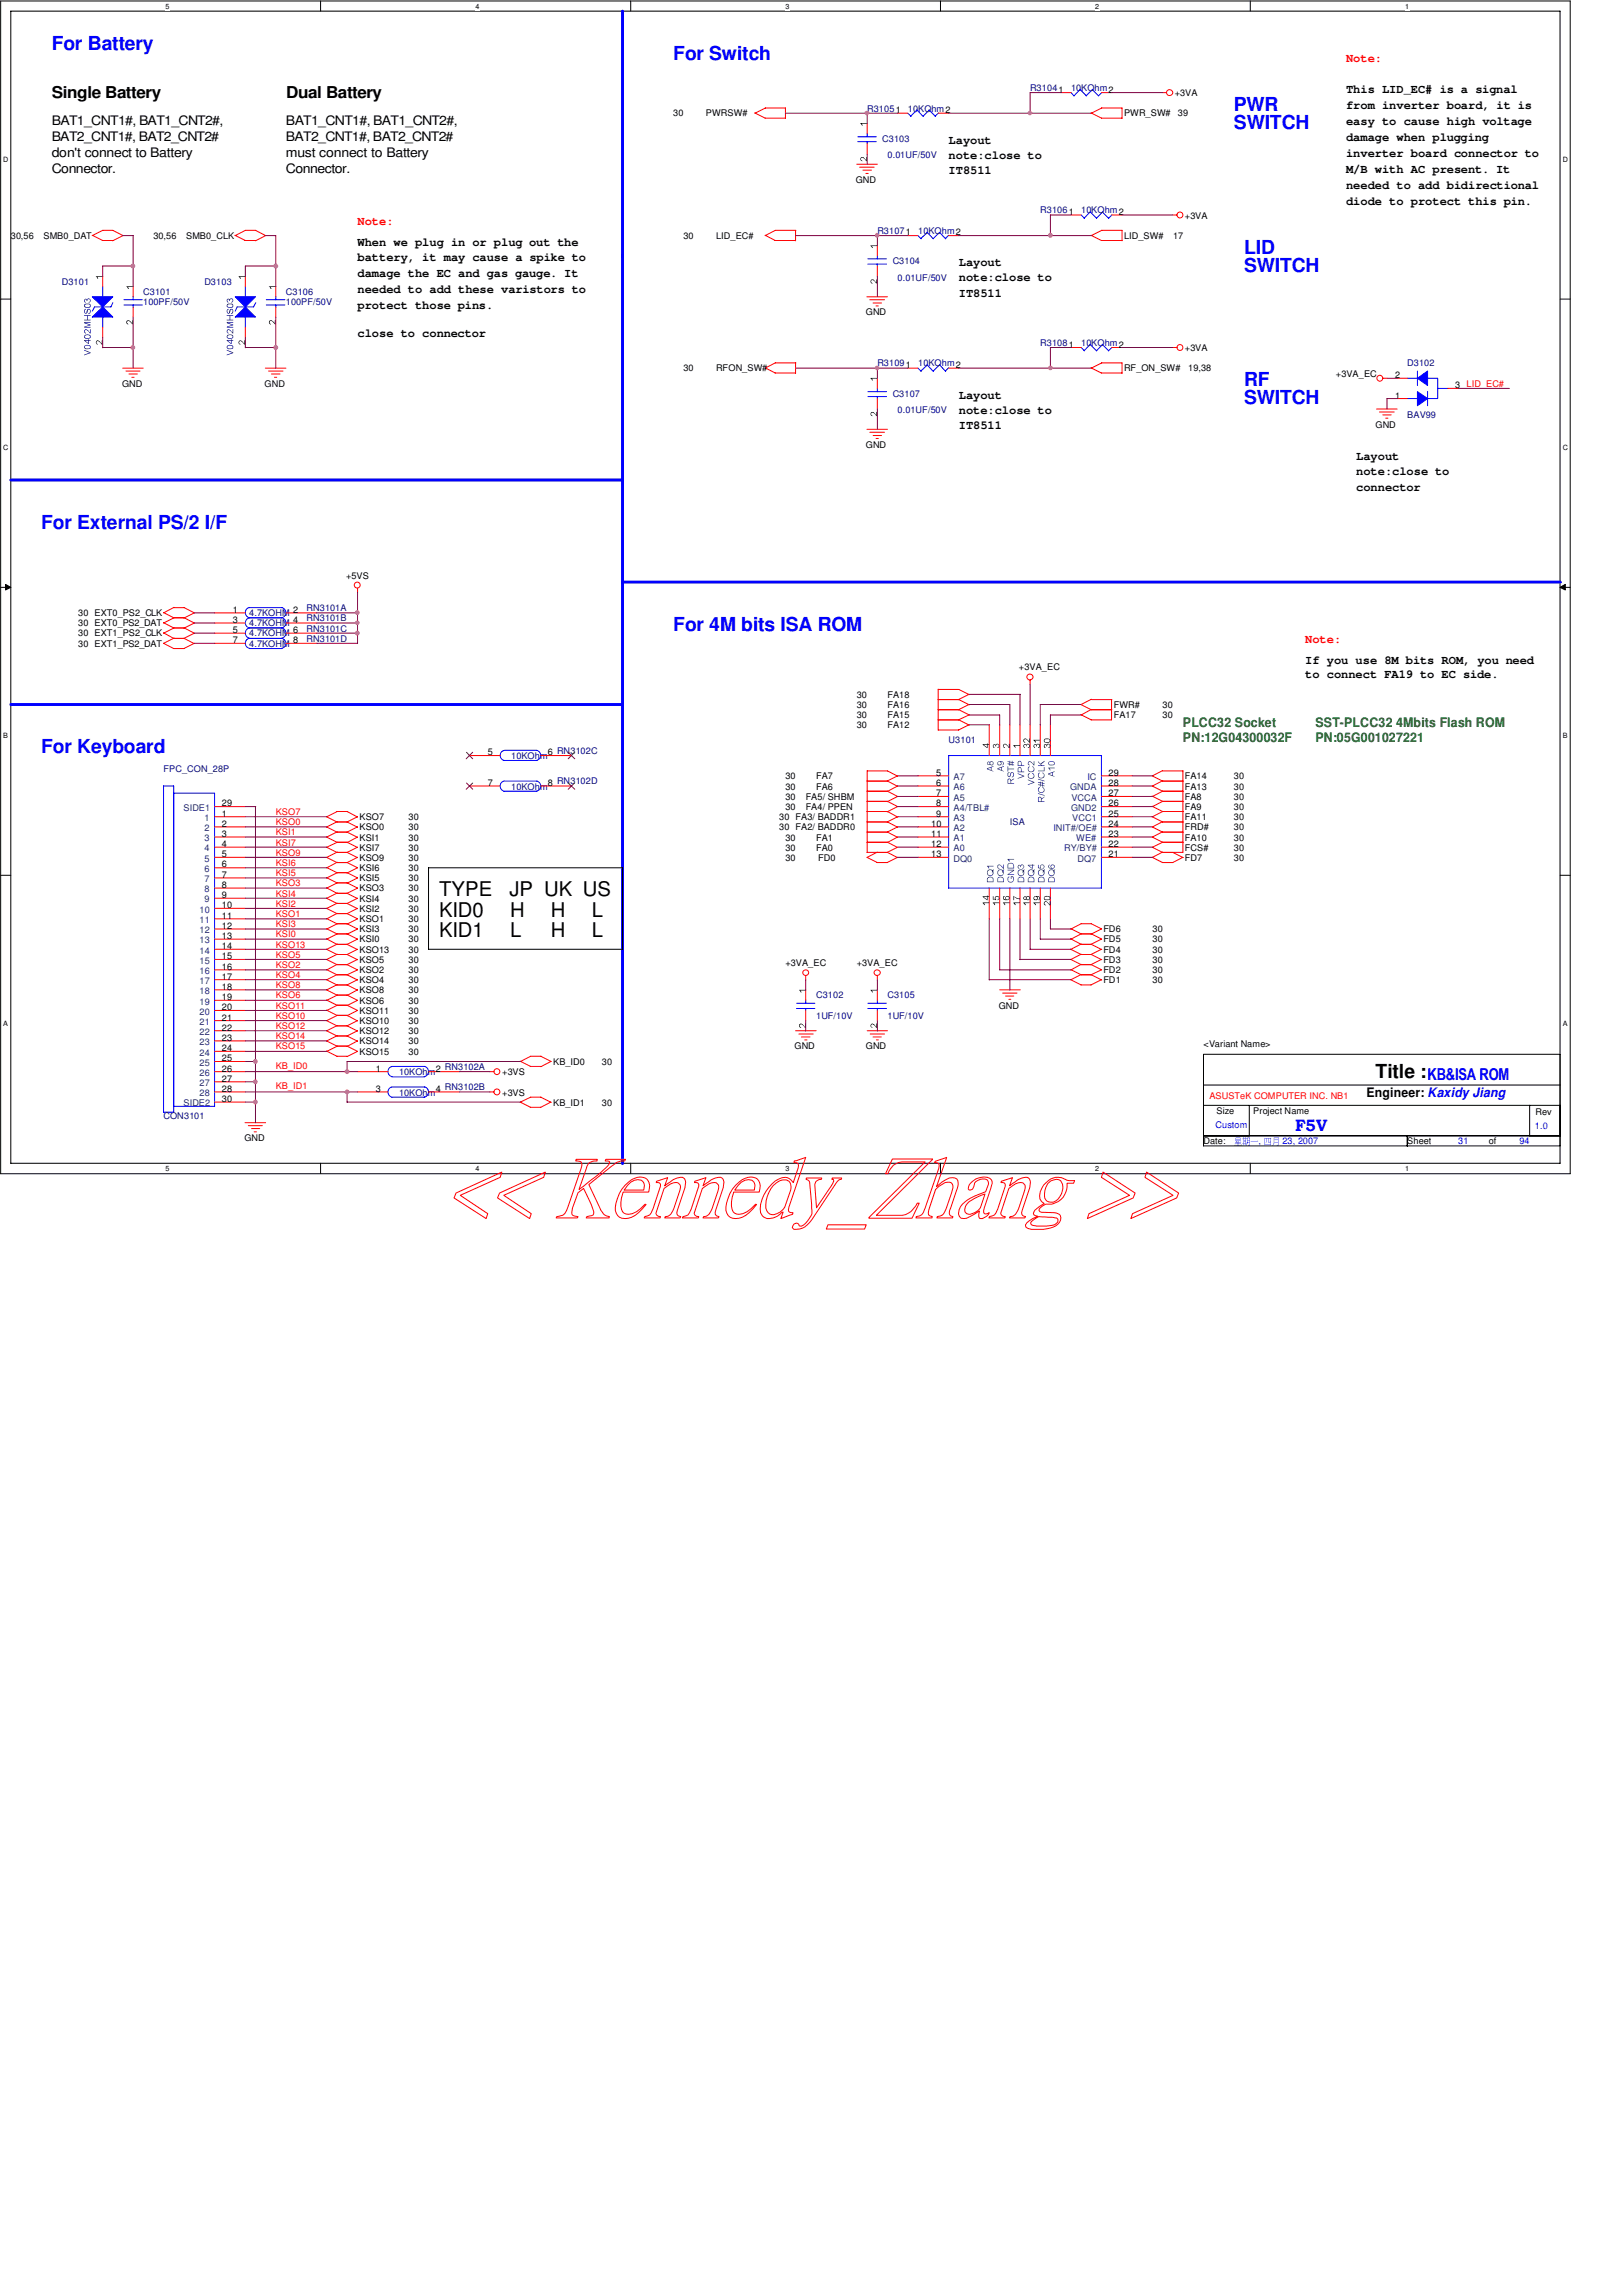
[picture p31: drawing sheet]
<svg xmlns="http://www.w3.org/2000/svg" width="210mm" height="297mm" viewBox="0 0 210 297" stroke-linecap="round" stroke-linejoin="round" font-family="sans-serif">
<defs><g id="words">
<g font-size="2.6">
<text x="56.8" y="116">TYPE</text>
<text x="56.8" y="118.6">KID0</text>
<text x="65.9" y="116">JP UK US</text>
<text x="66" y="118.6">H</text>
<text x="71.3" y="118.6">H</text>
<text x="76.6" y="118.6">L</text>
<text x="56.8" y="121.2">KID1</text>
<text x="66" y="121.2">L</text>
<text x="71.3" y="121.2">H</text>
<text x="76.6" y="121.2">L</text>
</g>
<g font-size="2.5" fill="#00f">
<text x="6.7" y="6.4">For Battery</text>
<text x="87.1" y="7.7">For Switch</text>
<text x="159.7" y="14.3">PWR</text>
<text x="159.7" y="16.7">SWITCH</text>
<text x="161" y="32.8">LID</text>
<text x="161" y="35.2">SWITCH</text>
<text x="161" y="50">RF</text>
<text x="161" y="52.3">SWITCH</text>
<text x="5.3" y="68.4">For External PS/2 I/F</text>
<text x="87.1" y="81.6">For 4M bits ISA ROM</text>
<text x="5.3" y="97.4">For Keyboard</text>
</g>
<text font-size="2.5" x="178" y="139.4">Title :</text>
<g font-size="2.1">
<text x="6.7" y="12.7">Single Battery</text>
<text x="37" y="12.7">Dual Battery</text>
</g>
<g font-size="2.1" fill="#00f">
<text x="184.7" y="139.7">KB&amp;ISA ROM</text>
<text x="167.6" y="146.3">F5V</text>
</g>
<g font-size="1.7">
<text x="6.7" y="16.2">BAT1_CNT1#, BAT1_CNT2#,</text>
<text x="37" y="16.2">BAT1_CNT1#, BAT1_CNT2#,</text>
<text x="6.7" y="18.2">BAT2_CNT1#, BAT2_CNT2#</text>
<text x="6.7" y="20.3">don't connect to Battery</text>
<text x="6.7" y="22.4">Connector.</text>
<text x="37" y="18.2">BAT2_CNT1#, BAT2_CNT2#</text>
<text x="37" y="20.3">must connect to Battery</text>
<text x="37" y="22.4">Connector.</text>
<text x="176.8" y="141.9">Engineer: Kaxidy Jiang</text>
</g>
<g font-size="1.7" fill="#008000">
<text x="153.1" y="94.1">PLCC32 Socket</text>
<text x="170.2" y="94.1">SST-PLCC32 4Mbits Flash ROM</text>
<text x="153.1" y="96">PN:12G04300032F</text>
<text x="170.2" y="96">PN:05G001027221</text>
</g>
<g font-size="1.6" fill="#f00">
<text x="174.2" y="8">Note:</text>
<text x="46.3" y="29.1">Note:</text>
<text x="168.9" y="83.2">Note:</text>
</g>
<g font-size="1.6">
<text x="174.2" y="12">This LID_EC# is a signal</text>
<text x="174.2" y="14.1">from inverter board, it is</text>
<text x="174.2" y="16.1">easy to cause high voltage</text>
<text x="122.8" y="18.6">Layout</text>
<text x="122.8" y="20.6">note:close to</text>
<text x="122.8" y="22.6">IT8511</text>
<text x="174.2" y="18.2">damage when plugging</text>
<text x="174.2" y="20.3">inverter board connector to</text>
<text x="174.2" y="22.4">M/B with AC present. It</text>
<text x="174.2" y="24.4">needed to add bidirectional</text>
<text x="174.2" y="26.5">diode to protect this pin.</text>
<text x="46.3" y="31.8">When we plug in or plug out the</text>
<text x="46.3" y="33.8">battery, it may cause a spike to</text>
<text x="46.3" y="35.9">damage the EC and gas gauge. It</text>
<text x="124.1" y="34.4">Layout</text>
<text x="46.3" y="37.9">needed to add these varistors to</text>
<text x="46.3" y="40">protect those pins.</text>
<text x="124.1" y="36.4">note:close to</text>
<text x="124.1" y="38.4">IT8511</text>
<text x="46.3" y="43.6">close to connector</text>
<text x="124.1" y="51.6">Layout</text>
<text x="124.1" y="53.6">note:close to</text>
<text x="124.1" y="55.5">IT8511</text>
<text x="175.5" y="59.5">Layout</text>
<text x="175.5" y="61.5">note:close to</text>
<text x="175.5" y="63.5">connector</text>
<text x="168.9" y="85.9">If you use 8M bits ROM, you need</text>
<text x="168.9" y="87.8">to connect FA19 to EC side.</text>
</g>
<g font-size="1.2" fill="#000080">
<text x="133.3" y="11.8">R31041</text>
<text x="138.6" y="11.8">10KOhm2</text>
<text x="112.2" y="14.4">R31051</text>
<text x="117.5" y="14.4">10KOhm2</text>
<text x="114.2" y="18.4">C3103</text>
<text x="114.9" y="20.5">0.01UF/50V</text>
<text x="134.6" y="27.6">R31061</text>
<text x="139.9" y="27.6">10KOhm2</text>
<text x="113.5" y="30.2">R31071</text>
<text x="115.5" y="34.2">C3104</text>
<text x="118.8" y="30.2">10KOhm2</text>
<text x="8" y="36.8">D3101</text>
<text x="18.5" y="38.2">C3101</text>
<text x="18.5" y="39.5">100PF/50V</text>
<text x="26.5" y="36.8">D3103</text>
<text x="37" y="38.2">C3106</text>
<text x="37" y="39.5">100PF/50V</text>
<text x="116.2" y="36.3">0.01UF/50V</text>
<text x="113.5" y="47.4">R31091</text>
<text x="118.8" y="47.4">10KOhm2</text>
<text x="134.6" y="44.7">R31081</text>
<text x="139.9" y="44.7">10KOhm2</text>
<text x="182.1" y="47.4">D3102</text>
<text x="115.5" y="51.4">C3107</text>
<text x="116.2" y="53.5">0.01UF/50V</text>
<text x="182.1" y="54">BAV99</text>
<text x="32.3" y="81">4.7KOHM</text>
<text x="32.3" y="79.7">4.7KOHM</text>
<text x="32.3" y="82.3">4.7KOHM</text>
<text x="32.3" y="83.7">4.7KOHM</text>
<text x="39.7" y="80.4">RN3101B</text>
<text x="39.7" y="79">RN3101A</text>
<text x="39.7" y="81.7">RN3101C</text>
<text x="39.7" y="83">RN3101D</text>
<text x="21.2" y="99.9">FPC_CON_28P</text>
<text x="66.2" y="98.2">10KOhm</text>
<text x="122.8" y="96.2">U3101</text>
<text x="66.2" y="102.2">10KOhm</text>
<text x="130.7" y="106.8">ISA</text>
<text x="105.6" y="129.2">C3102</text>
<text x="105.6" y="131.8">1UF/10V</text>
<text x="114.9" y="129.2">C3105</text>
<text x="114.9" y="131.8">1UF/10V</text>
<text x="51.6" y="139.1">10KOhm</text>
<text x="51.6" y="141.7">10KOhm</text>
<text x="21.2" y="144.7">CON3101</text>
</g>
<g font-size="1.2">
<text x="87.1" y="15.1">30</text>
<text x="91.4" y="15.1">PWRSW#</text>
<text x="145.5" y="15.1">PWR_SW#</text>
<text x="152" y="12.4">+3VA</text>
<text x="152.4" y="15.1">39</text>
<text x="110.7" y="23.7">GND</text>
<text x="153.3" y="28.3">+3VA</text>
<text x="1.4" y="30.9">30,56</text>
<text x="5.6" y="30.9">SMB0_DAT</text>
<text x="19.9" y="30.9">30,56</text>
<text x="24.1" y="30.9">SMB0_CLK</text>
<text x="88.4" y="30.9">30</text>
<text x="92.7" y="30.9">LID_EC#</text>
<text x="145.5" y="30.9">LID_SW#</text>
<text x="151.8" y="30.9">17</text>
<text x="112.1" y="40.8">GND</text>
<text x="153.3" y="45.4">+3VA</text>
<text x="15.8" y="50">GND</text>
<text x="34.2" y="50">GND</text>
<text x="88.4" y="48">30</text>
<text x="92.7" y="48">RFON_SW#</text>
<text x="145.5" y="48">RF_ON_SW#</text>
<text x="153.8" y="48">19,38</text>
<text x="172.9" y="48.7">+3VA_EC</text>
<text x="180.6" y="51.6">1</text>
<text x="180.6" y="48.9">2</text>
<text x="188.3" y="50.2">3 LID_EC#</text>
<text x="112.1" y="58">GND</text>
<text x="178" y="55.3">GND</text>
<text x="44.8" y="74.8">+5VS</text>
<text x="10.1" y="79.7">30 EXT0_PS2_CLK</text>
<text x="10.1" y="81">30 EXT0_PS2_DAT</text>
<text x="10.1" y="82.3">30 EXT1_PS2_CLK</text>
<text x="10.1" y="83.7">30 EXT1_PS2_DAT</text>
<text x="30.1" y="80.6">3</text>
<text x="30.1" y="79.2">1</text>
<text x="30.1" y="81.9">5</text>
<text x="30.1" y="83.2">7</text>
<text x="37.9" y="80.6">4</text>
<text x="37.9" y="79.2">2</text>
<text x="37.9" y="81.9">6</text>
<text x="37.9" y="83.2">8</text>
<text x="131.9" y="86.7">+3VA_EC</text>
<text x="110.9" y="94.2">30</text>
<text x="110.9" y="92.9">30</text>
<text x="110.9" y="90.3">30</text>
<text x="110.9" y="91.6">30</text>
<text x="114.9" y="94.2">FA12</text>
<text x="114.9" y="92.9">FA15</text>
<text x="114.9" y="90.3">FA18</text>
<text x="114.9" y="91.6">FA16</text>
<text x="144.1" y="91.6">FWR#</text>
<text x="144.1" y="92.9">FA17</text>
<text x="150.5" y="91.6">30</text>
<text x="150.5" y="92.9">30</text>
<text x="63.1" y="101.7">7</text>
<text x="63.1" y="97.7">5</text>
<text x="70.9" y="101.7">8 RN3102D</text>
<text x="70.9" y="97.7">6 RN3102C</text>
<text x="101.6" y="100.8">30</text>
<text x="105.6" y="100.8">FA7</text>
<text x="121.2" y="100.4">5</text>
<text x="121.2" y="101.7">6</text>
<text x="143.5" y="100.4">29</text>
<text x="143.5" y="101.7">28</text>
<text x="153.3" y="100.8">FA14</text>
<text x="159.7" y="100.8">30</text>
<text x="28.7" y="104.3">29</text>
<text x="28.7" y="105.7">1</text>
<text x="28.7" y="107">2</text>
<text x="46.5" y="106.1">KSO7</text>
<text x="46.5" y="107.4">KSO0</text>
<text x="52.9" y="106.1">30</text>
<text x="52.9" y="107.4">30</text>
<text x="100.8" y="107.4">30 FA2/ BADDR0</text>
<text x="100.8" y="106.1">30 FA3/ BADDR1</text>
<text x="101.6" y="102.2">30</text>
<text x="101.6" y="104.8">30</text>
<text x="101.6" y="103.5">30</text>
<text x="104.3" y="104.8">FA4/ PPEN</text>
<text x="104.3" y="103.5">FA5/ SHBM</text>
<text x="105.6" y="102.2">FA6</text>
<text x="120.5" y="107">10</text>
<text x="121.2" y="103">7</text>
<text x="121.2" y="104.3">8</text>
<text x="121.2" y="105.7">9</text>
<text x="143.5" y="103">27</text>
<text x="143.5" y="104.3">26</text>
<text x="143.5" y="105.7">25</text>
<text x="143.5" y="107">24</text>
<text x="153.3" y="106.1">FA11</text>
<text x="153.3" y="107.4">FRD#</text>
<text x="153.3" y="103.5">FA8</text>
<text x="153.3" y="104.8">FA9</text>
<text x="153.3" y="102.2">FA13</text>
<text x="159.7" y="107.4">30</text>
<text x="159.7" y="106.1">30</text>
<text x="159.7" y="102.2">30</text>
<text x="159.7" y="103.5">30</text>
<text x="159.7" y="104.8">30</text>
<text x="28.7" y="108.3">3</text>
<text x="28.7" y="109.6">4</text>
<text x="28.7" y="110.9">5</text>
<text x="28.7" y="112.2">6</text>
<text x="28.7" y="113.5">7</text>
<text x="46.5" y="108.8">KSI1</text>
<text x="46.5" y="110.1">KSI7</text>
<text x="46.5" y="111.4">KSO9</text>
<text x="46.5" y="112.7">KSI6</text>
<text x="52.9" y="111.4">30</text>
<text x="52.9" y="108.8">30</text>
<text x="52.9" y="110.1">30</text>
<text x="52.9" y="112.7">30</text>
<text x="101.6" y="110.1">30</text>
<text x="101.6" y="108.8">30</text>
<text x="101.6" y="111.4">30</text>
<text x="105.6" y="110.1">FA0</text>
<text x="105.6" y="108.8">FA1</text>
<text x="105.9" y="111.4">FD0</text>
<text x="120.5" y="108.3">11</text>
<text x="120.5" y="109.6">12</text>
<text x="120.5" y="110.9">13</text>
<text x="143.5" y="108.3">23</text>
<text x="143.5" y="109.6">22</text>
<text x="143.5" y="110.9">21</text>
<text x="153.3" y="110.1">FCS#</text>
<text x="153.3" y="108.8">FA10</text>
<text x="153.3" y="111.4">FD7</text>
<text x="159.7" y="110.1">30</text>
<text x="159.7" y="108.8">30</text>
<text x="159.7" y="111.4">30</text>
<text x="28.7" y="114.9">8</text>
<text x="28.7" y="116.2">9</text>
<text x="28.7" y="117.5">10</text>
<text x="28.7" y="118.8">11</text>
<text x="46.5" y="114">KSI5</text>
<text x="46.5" y="115.3">KSO3</text>
<text x="46.5" y="116.7">KSI4</text>
<text x="46.5" y="118">KSI2</text>
<text x="46.5" y="119.3">KSO1</text>
<text x="52.9" y="115.3">30</text>
<text x="52.9" y="119.3">30</text>
<text x="52.9" y="114">30</text>
<text x="52.9" y="116.7">30</text>
<text x="52.9" y="118">30</text>
<text x="28.7" y="120.1">12</text>
<text x="28.7" y="121.5">13</text>
<text x="28.7" y="122.8">14</text>
<text x="28.7" y="124.1">15</text>
<text x="28.7" y="125.4">16</text>
<text x="46.5" y="120.6">KSI3</text>
<text x="46.5" y="121.9">KSI0</text>
<text x="46.5" y="123.3">KSO13</text>
<text x="46.5" y="124.6">KSO5</text>
<text x="46.5" y="125.9">KSO2</text>
<text x="52.9" y="124.6">30</text>
<text x="52.9" y="125.9">30</text>
<text x="52.9" y="120.6">30</text>
<text x="52.9" y="121.9">30</text>
<text x="52.9" y="123.3">30</text>
<text x="101.6" y="125">+3VA_EC</text>
<text x="110.9" y="125">+3VA_EC</text>
<text x="142.8" y="125.9">FD2</text>
<text x="142.8" y="124.6">FD3</text>
<text x="142.8" y="121.9">FD5</text>
<text x="142.8" y="120.6">FD6</text>
<text x="142.8" y="123.3">FD4</text>
<text x="149.1" y="125.9">30</text>
<text x="149.1" y="124.6">30</text>
<text x="149.1" y="121.9">30</text>
<text x="149.1" y="120.6">30</text>
<text x="149.1" y="123.3">30</text>
<text x="28.7" y="126.7">17</text>
<text x="28.7" y="128.1">18</text>
<text x="28.7" y="129.4">19</text>
<text x="28.7" y="130.7">20</text>
<text x="46.5" y="127.2">KSO4</text>
<text x="46.5" y="128.5">KSO8</text>
<text x="46.5" y="129.8">KSO6</text>
<text x="46.5" y="131.1">KSO11</text>
<text x="52.9" y="127.2">30</text>
<text x="52.9" y="128.5">30</text>
<text x="52.9" y="129.8">30</text>
<text x="52.9" y="131.1">30</text>
<text x="129.2" y="130.5">GND</text>
<text x="142.8" y="127.2">FD1</text>
<text x="149.1" y="127.2">30</text>
<text x="28.7" y="132">21</text>
<text x="28.7" y="133.3">22</text>
<text x="28.7" y="134.7">23</text>
<text x="28.7" y="136">24</text>
<text x="28.7" y="137.3">25</text>
<text x="46.5" y="132.5">KSO10</text>
<text x="46.5" y="133.8">KSO12</text>
<text x="46.5" y="135.1">KSO14</text>
<text x="46.5" y="136.4">KSO15</text>
<text x="52.9" y="132.5">30</text>
<text x="52.9" y="133.8">30</text>
<text x="52.9" y="135.1">30</text>
<text x="52.9" y="136.4">30</text>
<text x="71.6" y="137.8">KB_ID0</text>
<text x="77.9" y="137.8">30</text>
<text x="102.8" y="135.8">GND</text>
<text x="112.1" y="135.8">GND</text>
<text x="155.7" y="135.5">&lt;Variant Name&gt;</text>
<text x="28.7" y="142.6">30</text>
<text x="28.7" y="138.6">26</text>
<text x="28.7" y="140">27</text>
<text x="28.7" y="141.3">28</text>
<text x="48.6" y="138.6">1</text>
<text x="48.6" y="141.3">3</text>
<text x="56.4" y="138.6">2 RN3102A</text>
<text x="56.4" y="141.3">4 RN3102B</text>
<text x="65" y="139.1">+3VS</text>
<text x="65" y="141.7">+3VS</text>
<text x="71.6" y="143">KB_ID1</text>
<text x="77.9" y="143">30</text>
<text x="31.6" y="147.7">GND</text>
<text x="155.7" y="148">Date:</text>
<text x="157.4" y="144.1">Size</text>
<text x="162.2" y="144.1">Project Name</text>
<text x="182.1" y="148">Sheet</text>
<text x="192.7" y="148">of</text>
<text x="198.7" y="144.2">Rev</text>
</g>
<g font-size="1.2" fill="#004080">
<text x="123.4" y="100.9">A7</text>
<text x="140.7" y="100.9">IC</text>
<text x="23.7" y="104.9">SIDE1</text>
<text x="26.5" y="106.2">1</text>
<text x="26.5" y="107.5">2</text>
<text x="123.4" y="102.2">A6</text>
<text x="123.4" y="103.6">A5</text>
<text x="123.4" y="104.9">A4/TBL#</text>
<text x="123.4" y="106.2">A3</text>
<text x="123.4" y="107.5">A2</text>
<text x="136.3" y="107.5">INIT#/OE#</text>
<text x="138.5" y="102.2">GNDA</text>
<text x="138.6" y="104.9">GND2</text>
<text x="138.6" y="103.6">VCCA</text>
<text x="138.8" y="106.2">VCC1</text>
<text x="26.5" y="108.8">3</text>
<text x="26.5" y="110.2">4</text>
<text x="26.5" y="111.5">5</text>
<text x="26.5" y="112.8">6</text>
<text x="123.4" y="108.8">A1</text>
<text x="123.4" y="110.2">A0</text>
<text x="123.4" y="111.5">DQ0</text>
<text x="137.7" y="110.2">RY/BY#</text>
<text x="139.3" y="108.8">WE#</text>
<text x="139.4" y="111.5">DQ7</text>
<text x="25.8" y="118.1">10</text>
<text x="25.8" y="119.4">11</text>
<text x="26.5" y="114.1">7</text>
<text x="26.5" y="115.4">8</text>
<text x="26.5" y="116.8">9</text>
<text x="25.8" y="120.7">12</text>
<text x="25.8" y="122">13</text>
<text x="25.8" y="123.4">14</text>
<text x="25.8" y="124.7">15</text>
<text x="25.8" y="126">16</text>
<text x="25.8" y="127.3">17</text>
<text x="25.8" y="128.6">18</text>
<text x="25.8" y="130">19</text>
<text x="25.8" y="131.3">20</text>
<text x="25.8" y="132.6">21</text>
<text x="25.8" y="133.9">22</text>
<text x="25.8" y="135.2">23</text>
<text x="25.8" y="136.6">24</text>
<text x="25.8" y="137.9">25</text>
<text x="23.7" y="143.1">SIDE2</text>
<text x="25.8" y="139.2">26</text>
<text x="25.8" y="140.5">27</text>
<text x="25.8" y="141.8">28</text>
</g>
<g font-size="1.2" fill="#f00">
<text x="35.7" y="105.5">KSO7</text>
<text x="35.7" y="106.8">KSO0</text>
<text x="35.7" y="110.7">KSO9</text>
<text x="35.7" y="112">KSI6</text>
<text x="35.7" y="109.4">KSI7</text>
<text x="35.7" y="113.4">KSI5</text>
<text x="35.7" y="108.1">KSI1</text>
<text x="35.7" y="117.3">KSI2</text>
<text x="35.7" y="118.6">KSO1</text>
<text x="35.7" y="116">KSI4</text>
<text x="35.7" y="120">KSI3</text>
<text x="35.7" y="114.7">KSO3</text>
<text x="35.7" y="121.3">KSI0</text>
<text x="35.7" y="125.2">KSO2</text>
<text x="35.7" y="122.6">KSO13</text>
<text x="35.7" y="123.9">KSO5</text>
<text x="35.7" y="127.8">KSO8</text>
<text x="35.7" y="129.2">KSO6</text>
<text x="35.7" y="131.8">KSO10</text>
<text x="35.7" y="126.5">KSO4</text>
<text x="35.7" y="130.5">KSO11</text>
<text x="35.7" y="134.5">KSO14</text>
<text x="35.7" y="133.1">KSO12</text>
<text x="35.7" y="135.8">KSO15</text>
<text x="35.7" y="138.3">KB_ID0</text>
<text x="35.7" y="140.9">KB_ID1</text>
<text x="156.5" y="142.2">ASUSTeK COMPUTER INC. NB1</text>
</g>
<g font-size="1.2" fill="#00f">
<text x="157.3" y="145.9">Custom</text>
<text x="162.9" y="148">,</text>
<text x="166" y="148">23, 2007</text>
<text x="188.7" y="148">31</text>
<text x="196.6" y="148">94</text>
<text x="198.6" y="146">1.0</text>
</g>
<g font-size=".9">
<text x="21.4" y="1.1">5</text>
<text x="61.6" y="1.1">4</text>
<text x="101.6" y="1.1">3</text>
<text x="141.7" y="1.1">2</text>
<text x="181.9" y="1.1">1</text>
<text x=".4" y="20.9">D</text>
<text x="202.2" y="20.9">D</text>
<text x=".4" y="58.2">C</text>
<text x="202.2" y="58.2">C</text>
<text x=".4" y="95.4">B</text>
<text x="202.2" y="95.4">B</text>
<text x=".4" y="132.7">A</text>
<text x="202.2" y="132.7">A</text>
<text x="21.4" y="151.5">5</text>
<text x="61.6" y="151.5">4</text>
<text x="101.6" y="151.5">3</text>
<text x="141.7" y="151.5">2</text>
<text x="181.9" y="151.5">1</text>
</g>
</g></defs>
<path d="M.1 .1h203.1v151.7h-203.1zM1.4 1.4h200.5v149.1h-200.5z" fill="none" stroke="#000" stroke-width=".13"/>
<g fill="#fff">
<path d="M21.4 .3h.6v1.1h-.6z"/>
<path d="M21.4 150.6h.6v1.1h-.6z"/>
</g>
<path d="M41.5 .1v1.3M41.5 150.5v1.3" fill="none" stroke="#000" stroke-width=".13"/>
<g fill="#fff">
<path d="M61.5 .3h.6v1.1h-.6z"/>
<path d="M61.5 150.6h.6v1.1h-.6z"/>
</g>
<path d="M81.6 .1v1.3M81.6 150.5v1.3" fill="none" stroke="#000" stroke-width=".13"/>
<g fill="#fff">
<path d="M101.6 .3h.6v1.1h-.6z"/>
<path d="M101.6 150.6h.6v1.1h-.6z"/>
</g>
<path d="M121.7 .1v1.3M121.7 150.5v1.3" fill="none" stroke="#000" stroke-width=".13"/>
<g fill="#fff">
<path d="M141.7 .3h.6v1.1h-.6z"/>
<path d="M141.7 150.6h.6v1.1h-.6z"/>
</g>
<path d="M161.8 .1v1.3M161.8 150.5v1.3" fill="none" stroke="#000" stroke-width=".13"/>
<g fill="#fff">
<path d="M181.8 .3h.6v1.1h-.6z"/>
<path d="M181.8 150.6h.6v1.1h-.6z"/>
<path d="M.4 20.1h.7v1.1h-.7z"/>
<path d="M202.2 20.1h.7v1.1h-.7z"/>
<path d="M.4 57.3h.7v1.1h-.7z"/>
<path d="M202.2 57.3h.7v1.1h-.7z"/>
</g>
<path d="M.1 38.7h1.3M201.9 38.7h1.3" fill="none" stroke="#000" stroke-width=".13"/>
<g fill="#fff">
<path d="M.4 94.6h.7v1.1h-.7z"/>
<path d="M202.2 94.6h.7v1.1h-.7z"/>
</g>
<path d="M.1 76h1.3M.7 75.6l.7 .4-.7 .3zM201.9 76l.7-.4v.7zM201.9 76h1.3" fill="none" stroke="#000" stroke-width=".13"/>
<path d="M.7 75.6l.7 .4-.7 .3zM201.9 76l.7-.4v.7z" fill="#000"/>
<g fill="#fff">
<path d="M.4 131.8h.7v1.1h-.7z"/>
<path d="M202.2 131.8h.7v1.1h-.7z"/>
</g>
<path d="M.1 113.2h1.3M55.5 112.3h25.1v10.5h-25.1zM201.9 113.2h1.3" fill="none" stroke="#000" stroke-width=".13"/>
<path d="M80.6 1.4v149.1M1.4 62.1h79.2M80.6 75.3h121.3M1.4 91.1h79.2" fill="none" stroke="#00f" stroke-width=".38"/>
<g fill="#00f">
<path d="M161.8 147.6h.9l.1 .1z"/>
<path d="M159.9 147.2h.6zM159.9 147.4h.6zM159.9 147.5l.6 .1zM159.9 147.2v.4zM160.5 147.2v.4zM160 147.6l-.2 .4 .3-.3zM159.9 147.7l.7 .1-.1-.1zM159.9 148h.7l-.1-.1zM160.2 147.6v.6v-.5h.1zM159.7 148.1v.1h1l-.1-.1z"/>
<path d="M161 147.5h.2zM161 147.7h.2zM161.4 147.2h.3zM161.4 147.5h.3zM161.4 147.7l.3 .1zM160.8 147.3v.1h.6l-.1-.1zM160.9 147.2l.1 .7v-.7zM161.2 147.2v.7v-.7h.1zM160.8 147.9v.1l.6-.1-.1-.1zM161 148l-.2 .2 .2-.2zM161.1 148l.1 .2zM161.4 147.2v.5l-.2 .6 .3-.5v-.6zM161.7 147.2v.9h-.2l.1 .2 .1-.1 .1-1z"/>
<path d="M163.7 147.2l.8 .1zM163.7 148l.8 .1zM163.7 147.2v1zM164.5 147.2l-.1 1zM163.9 147.3v.3l-.2 .3 .3-.3zM164.1 147.3v.5a.13 .13 0 0 0 .2 .1 .13 .13 0 0 0 .1-.2l-.1-.1v.2h-.1z"/>
<path d="M164.9 147.2h.5zM164.9 147.4l.5 .1zM164.9 147.7l.5 .1zM164.8 147.2v.7l-.1 .4 .2-.3v-.8zM165.4 147.2v.9h-.2l.1 .1h.1l.1-1z"/>
</g>
<path d="M155.7 136.4h46.2v11.9h-46.2zM155.7 146.9h46.2M155.7 143h6v3.9M155.7 140.4h46.2M161.8 143h40.1M182.1 146.9v1.4M198 143v3.9" fill="none" stroke="#000" stroke-width=".13"/>
<g fill="none" stroke="#f00" stroke-width=".13">
<path d="M150.4 12h.6M110.9 21.3h2.6M111.3 21.6h1.8M111.7 22h1.1M112.1 22.4h.3M112.2 38.4h2.7M112.6 38.8h1.9M113 39.2h1.1M113.4 39.6h.3M117.5 30.5h1.3M122.8 30.5h1.3M151.8 27.8h.5"/>
<path d="M15.9 47.6h2.6M16.3 48h1.8M16.7 48.4h1.1M17.1 48.8h.3M34.3 47.6h2.7M34.8 48h1.8M35.1 48.4h1.1M35.5 48.8h.3M112.2 55.5h2.7M112.6 55.9h1.9M113 56.3h1.1M113.4 56.7h.3"/>
<path d="M151.8 45h.5M178.1 52.9h2.7M178.5 53.3h1.9M178.9 53.7h1.1M178.9 48.9h.6M179.3 54.1h.3M46.3 76.1v.6M27.8 80.6h3.9M37 80.6h4M133.3 88v.5M60.7 101.7h4M70 101.7h4"/>
<path d="M46.3 138.6h3.9M55.5 138.6h3.9M63.4 138.6h.5M103 133.3h2.6M103.4 133.8h1.8M103.7 134.2h1.1M104.1 134.5h.3M104.3 126.2v.6M112.2 133.3h2.7M112.6 133.8h1.9M113 134.2h1M113.4 134.5h.3"/>
<path d="M113.5 126.2v.6M129.4 128.1h2.6M129.8 128.5h1.8M130.1 128.9h1.1M130.6 129.3h.2M31.7 145.2h2.7M32.1 145.6h1.9M32.6 146h1M32.9 146.4h.3M63.4 141.3h.5"/>
<circle cx="151.4" cy="12" r=".4"/>
<circle cx="152.7" cy="27.8" r=".38"/>
<circle cx="152.7" cy="45" r=".38"/>
<circle cx="178.6" cy="48.9" r=".38"/>
<circle cx="46.2" cy="75.7" r=".38"/>
<circle cx="133.3" cy="87.6" r=".39"/>
<circle cx="64.3" cy="138.6" r=".38"/>
<circle cx="104.3" cy="125.8" r=".37"/>
<circle cx="113.5" cy="125.8" r=".39"/>
<circle cx="64.3" cy="141.3" r=".38"/>
</g>
<g fill="none" stroke="#00f" stroke-width=".13">
<path d="M118.8 30.5l.4 .4M120 30.1l.8 .8M120 30.1l-.8 .8M120.8 30.9l.8-.8 .8 .8M122.8 30.4l-.5 .5M182.1 48.9h1.3M183.4 48v1.9M32.2 80a.66 .66 0 0 0-.4 .6 .66 .66 0 0 0 .5 .6h4.2M32.3 79.9h4.2a.67 .67 0 0 1 .5 .7 .67 .67 0 0 1-.6 .6M65.2 101a.69 .69 0 0 0-.5 .7 .69 .69 0 0 0 .5 .7h4.3M65.2 101h4.3a.67 .67 0 0 1 .5 .7 .67 .67 0 0 1-.6 .7M50.7 138a.66 .66 0 0 0-.5 .7 .66 .66 0 0 0 .5 .6"/>
<path d="M50.7 138h4.2a.67 .67 0 0 1 .6 .6 .67 .67 0 0 1-.6 .7M50.7 139.3h4.2"/>
</g>
<path d="M60.4 101.3l.8 .8M61.2 101.3l-.9 .8M73.5 101.3l.9 .8M74.3 101.3l-.8 .8" fill="none" stroke="#804000" stroke-width=".13"/>
<path d="M183.4 48.9l1.3-.9v1.9z" fill="#00f"/>
<path d="M183.4 48.9l1.3-.9v1.9z" fill="none" stroke="#00f" stroke-width=".13"/>
<path d="M183.4 50.7l1.3 .9-1.3 .9z" fill="#00f"/>
<path d="M14.6 39.2l-.2 .5h-2.2M139.9 45l.4 .4M141.1 44.5l-.8 .9M142.7 44.6l.8 .8 .4-.4M142.7 44.5l-.8 .9-.8-.8M182.1 51.6h1.3M183.4 50.7l1.3 .9-1.3 .9zM184.7 48.9h1.4v2.7h-1.4M184.7 50.6v1.9M186.1 50.2h1.3" fill="none" stroke="#00f" stroke-width=".13"/>
<path d="M138.6 45h1.3M143.8 45h1.4M180.8 51.6h1.3M180.8 48.9h1.3M187.4 50.2h1.3" fill="none" stroke="#f00" stroke-width=".13"/>
<path d="M11.9 38.4h2.7l-1.3 1.3z" fill="#00f"/>
<path d="M11.9 38.4h2.7l-1.3 1.3z" fill="none" stroke="#00f" stroke-width=".13"/>
<path d="M11.9 41l1.4-1.3 1.3 1.3z" fill="#00f"/>
<path d="M12.2 39.7l-.3 .6M13.3 37.1v1.3M11.9 41l1.4-1.3 1.3 1.3zM13.3 41v1.4" fill="none" stroke="#00f" stroke-width=".13"/>
<g fill="#000080">
<path d="M10.9 45.3l.8 .3v.1l-.8 .3v-.1l.7-.3-.7-.3z"/>
<path d="M11 42.7a.49 .49 0 0 1 .6 .3v-.4h.1v.5l-.3-.3a.21 .21 0 0 0-.4-.1 .21 .21 0 0 0 .1 .4h-.1l-.1-.1z"/>
<path d="M10.9 41.7h.8h-.7l.7 .3v.1l-.7 .2h.7v.1h-.8v-.2l.7-.2-.7-.2z"/>
<path d="M10.9 40.8h.8v.1h-.4v.5h.4h-.8h.4v-.5h-.4z"/>
<path d="M10.9 40h.2a.21 .21 0 0 0-.2 .3 .21 .21 0 0 0 .3 .2 .39 .39 0 0 1 .3-.5 .36 .36 0 0 1 .2 .3 .36 .36 0 0 1-.3 .3 .24 .24 0 0 0 .3-.3 .24 .24 0 0 0-.3-.2 .29 .29 0 0 1-.1 .4 .29 .29 0 0 1-.4 0v-.2z"/>
<path d="M10.9 38.7h.2l.2 .1a.26 .26 0 0 1 .4 0 .26 .26 0 0 1-.2 .4v-.1a.19 .19 0 0 0 .1-.3 .19 .19 0 0 0-.3 0v.1l-.1-.1a.14 .14 0 0 0-.2 0 .14 .14 0 0 0 0 .2l.1 .2-.2-.1z"/>
<path d="M10.9 44.7a.29 .29 0 0 0 0 .4 .29 .29 0 0 0 .4 .1l.4-.1a.32 .32 0 0 0 0-.4 .32 .32 0 0 0-.4-.1zM11 44.7h.5l.1 .1a.35 .35 0 0 1-.2 .3 .35 .35 0 0 1-.4-.1z"/>
<path d="M10.9 44l.5 .5h.1v-.4h.2v-.1h-.2v-.1l-.1 .1zM11 44.1h.4v.3z"/>
<path d="M10.9 43.4a.29 .29 0 0 0 0 .3 .29 .29 0 0 0 .4 .1l.4-.1a.34 .34 0 0 0-.1-.4 .34 .34 0 0 0-.4 0zM11 43.5a.35 .35 0 0 1 .4-.2 .35 .35 0 0 1 .2 .3l-.1 .1h-.4l-.1-.1z"/>
<path d="M10.9 39.4a.31 .31 0 0 0 0 .3 .31 .31 0 0 0 .4 .1h.4a.34 .34 0 0 0-.1-.5 .34 .34 0 0 0-.4 0zM11 39.4h.5l.1 .1a.34 .34 0 0 1-.3 .3 .34 .34 0 0 1-.3-.3z"/>
</g>
<g fill="none" stroke="#f00" stroke-width=".13">
<path d="M137.2 12h1.4M142.5 12h1.3M13.3 35.7v1.4M113.5 31.8v1.3M113.5 34.4v1.3M13.3 42.3v1.3M113.5 48.9v1.3M113.5 51.6v1.3M117.5 47.6h1.3M122.8 47.6h1.3M104.3 128.1v1.3M104.3 130.7v1.3"/>
<path d="M113.5 128.1v1.3M113.5 130.7v1.3M46.3 141.3h3.9M55.5 141.3h3.9"/>
</g>
<path d="M12.4 35.7h.9v.1h-.7l.1 .3h-.1zM112.6 31.7h.9v.1h-.7l.1 .2v.1zM112.7 36.2a.58 .58 0 0 1 .7 .4v-.4h.1v.5l-.2-.1a.37 .37 0 0 0-.6-.3l.2 .4-.2-.2zM12.5 44.1a.49 .49 0 0 1 .6 .3l.1-.4h.1v.6l-.4-.4a.2 .2 0 0 0-.4 0 .19 .19 0 0 0 .2 .3v.1h-.1l-.2-.2zM112.6 48.9h.9v.1h-.7l.1 .2zM112.7 53.3a.58 .58 0 0 1 .7 .4v-.4h.1v.5l-.2-.1a.38 .38 0 0 0-.6-.2l.2 .3-.2-.1zM103.4 128.1h.9h-.7l.1 .2-.1 .1zM103.5 132.5a.54 .54 0 0 1 .7 .4v-.5h.1v.6l-.4-.4a.19 .19 0 0 0-.3 0 .19 .19 0 0 0 .1 .3v.1l-.2-.1zM112.6 128.1h.9h-.7l.1 .2v.1zM112.7 132.5a.48 .48 0 0 1 .7 .3v-.4h.1v.6l-.2-.2a.34 .34 0 0 0-.6-.2v.2l.2 .2-.2-.2z" fill="#000"/>
<g fill="none" stroke="#00f" stroke-width=".13">
<path d="M139.8 11.6l-.8 .8-.4-.4M139.8 11.6l.8 .8M141.4 11.6l.8 .8 .4-.4M141.4 11.6l-.9 .8M33.1 39.2l-.3 .5h-2.1M112.3 33.5h2.4M112.3 34.2h2.4M113.5 33.1v.4M113.5 34.2v.3M112.3 50.7h2.4M112.3 51.3h2.4M113.5 50.2v.5"/>
<path d="M113.5 51.3v.3M118.8 47.6l.4 .4M120 47.2l.8 .8M120 47.2l-.8 .8M120.8 48l.8-.8 .8 .8M122.8 47.6l-.5 .4M103.1 129.8h2.4M103.1 130.5h2.4M104.3 129.4v.4M104.3 130.5v.2M112.3 129.8h2.4M112.3 130.5h2.4"/>
<path d="M113.5 129.4v.4M113.5 130.5v.2M50.7 140.6a.69 .69 0 0 0-.5 .7 .69 .69 0 0 0 .5 .6h4.2M50.7 140.6h4.2a.67 .67 0 0 1 .6 .7 .67 .67 0 0 1-.6 .6"/>
</g>
<path d="M30.4 38.4h2.7l-1.4 1.3z" fill="#00f"/>
<path d="M30.4 38.4h2.7l-1.4 1.3z" fill="none" stroke="#00f" stroke-width=".13"/>
<path d="M30.4 41l1.3-1.3 1.4 1.3z" fill="#00f"/>
<path d="M30.7 39.7l-.3 .6M31.7 37.1v1.3M30.4 41l1.3-1.3 1.4 1.3zM31.7 41v1.4" fill="none" stroke="#00f" stroke-width=".13"/>
<g fill="#000080">
<path d="M29.3 45.3l.9 .3v.1l-.9 .3v-.1l.8-.3-.8-.3z"/>
<path d="M29.4 42.7a.49 .49 0 0 1 .7 .3v-.4h.1v.5l-.4-.3a.19 .19 0 0 0-.3-.1 .21 .21 0 0 0 .1 .4h-.1l-.1-.1z"/>
<path d="M29.3 41.7h.9h-.8l.8 .3v.1l-.8 .2h.8v.1h-.9l.1-.2 .7-.2-.7-.2z"/>
<path d="M29.3 40.8h.9v.1h-.4v.5h.4h-.9h.4v-.5h-.4z"/>
<path d="M29.4 40h.2a.21 .21 0 0 0-.2 .3 .21 .21 0 0 0 .2 .2 .39 .39 0 0 1 .4-.5 .36 .36 0 0 1 .2 .3 .36 .36 0 0 1-.3 .3l.2-.2a.18 .18 0 0 0 0-.3 .18 .18 0 0 0-.2 0h-.1a.29 .29 0 0 1 0 .4 .29 .29 0 0 1-.4 0l-.1-.2z"/>
<path d="M29.4 38.7h.1h.2a.3 .3 0 0 1 .5 .2l-.1 .2-.2 .1v-.1a.19 .19 0 0 0 .2-.3 .19 .19 0 0 0-.3 0v.1h-.1a.14 .14 0 0 0-.1-.1 .14 .14 0 0 0-.2 0l.1 .4-.1-.1z"/>
<path d="M29.4 44.7a.29 .29 0 0 0 0 .4 .29 .29 0 0 0 .4 .1l.3-.1a.32 .32 0 0 0 0-.4 .32 .32 0 0 0-.3-.1zM29.5 44.7h.5l.1 .2a.42 .42 0 0 1-.7 0z"/>
<path d="M29.3 44l.6 .5h.1v-.4h.2v-.1h-.2v-.1l-.1 .1zM29.5 44.1h.4v.3z"/>
<path d="M29.4 43.4a.29 .29 0 0 0 0 .3 .29 .29 0 0 0 .4 .1l.3-.1a.34 .34 0 0 0 0-.4 .34 .34 0 0 0-.4 0zM29.4 43.5a.35 .35 0 0 1 .4-.2 .35 .35 0 0 1 .3 .3l-.1 .1h-.4h-.1z"/>
<path d="M29.4 39.4a.31 .31 0 0 0 0 .3 .31 .31 0 0 0 .4 .1h.3a.31 .31 0 0 0 0-.4 .31 .31 0 0 0-.3-.1zM29.5 39.4h.5l.1 .1a.38 .38 0 0 1-.3 .3 .38 .38 0 0 1-.4-.3z"/>
</g>
<g fill="none" stroke="#f00" stroke-width=".13">
<path d="M31.7 35.7v1.4M31.7 42.3v1.3M128 93.8v3.9M129.4 93.8v3.9M130.7 93.8v3.9M132 93.8v3.9M133.3 93.8v3.9M134.6 93.8v3.9M135.9 93.8v3.9M118.8 100.4h4M118.8 101.7h4M118.8 103h4"/>
<path d="M118.8 104.4h4M118.8 105.7h4M118.8 107h4M118.8 108.3h4M118.8 109.6h4M118.8 110.9h4M128 114.9v4M129.4 114.9v4M130.7 114.9v4M132 114.9v4M133.3 114.9v4M134.6 114.9v4"/>
<path d="M135.9 114.9v4M142.5 100.4h4M142.5 101.7h4M142.5 103h4M142.5 104.4h4M142.5 105.7h4M142.5 107h4M142.5 108.3h4M142.5 109.6h4M142.5 110.9h4"/>
</g>
<g fill="#000">
<path d="M30.9 35.7h.8v.1h-.7l.2 .2-.1 .1zM30.9 44.1a.49 .49 0 0 1 .7 .3v-.4h.1v.6l-.4-.4a.19 .19 0 0 0-.3 0 .19 .19 0 0 0 .1 .3v.1h-.1l-.1-.2zM128.6 96.3h.2l.1 .1a.26 .26 0 0 1 .4 0 .26 .26 0 0 1-.2 .4v-.1a.19 .19 0 0 0 .1-.3 .19 .19 0 0 0-.3 0v.2h-.1a.14 .14 0 0 0 0-.2 .14 .14 0 0 0-.2 .1l.1 .3-.2-.1zM129.9 96.2a.63 .63 0 0 1 .7 .4v-.4v.6l-.1-.1a.37 .37 0 0 0-.6-.3v.2l.1 .2-.1-.1-.1-.2zM131.1 96.4h.9v.1h-.7l.1 .2zM132.5 95.6a.5 .5 0 0 1 .7 .4v-.5h.1v.6l-.2-.1a.38 .38 0 0 0-.6-.3l.2 .4-.3-.2zM132.5 96.3h.2l.1 .1a.27 .27 0 0 1 .5 0 .27 .27 0 0 1-.3 .4v-.1a.18 .18 0 0 0 .2-.3 .18 .18 0 0 0-.3 0l-.1 .2a.14 .14 0 0 0-.1-.2 .14 .14 0 0 0-.2 0 .14 .14 0 0 0 0 .2l.1 .2-.2-.3zM133.7 95.7h.9v.1h-.7l.2 .3h-.2zM133.8 96.3h.2l.1 .1a.27 .27 0 0 1 .5 0 .27 .27 0 0 1-.3 .4v-.1a.18 .18 0 0 0 .2-.3 .18 .18 0 0 0-.3 0v.2h-.1a.14 .14 0 0 0-.1-.2 .14 .14 0 0 0-.2 0 .14 .14 0 0 0 .1 .2v.2l-.2-.3zM135.2 96.3h.1l.2 .1a.26 .26 0 0 1 .4 0 .26 .26 0 0 1-.2 .4v-.1a.18 .18 0 0 0 .1-.3 .18 .18 0 0 0-.3 0v.2h-.1a.14 .14 0 0 0 0-.2 .14 .14 0 0 0-.2 .1l.1 .3a.27 .27 0 0 1-.1-.5zM127.2 116.8h.8h-.7l.2 .3h-.1zM128.5 116.8h.8h-.6l.1 .3h-.1z"/>
<path d="M128.5 116h.1v.3l.2 .1a.29 .29 0 0 1 0-.5 .29 .29 0 0 1 .5 .2 .29 .29 0 0 1-.2 .4v-.1a.21 .21 0 0 0 .1-.3 .21 .21 0 0 0-.3-.1 .21 .21 0 0 0 0 .4v.1l-.4-.1zM129.8 116.8h.8h-.6l.1 .2-.1 .1zM131.1 116.8h.9h-.7l.1 .3zM131.1 115.9l.5 .3h.4v.1h-.4l-.4-.3v.5h-.1zM132.4 116.8h.9h-.7l.2 .3h-.2zM133.7 116.8h.9h-.7l.2 .3h-.2zM135.2 116.7a.52 .52 0 0 1 .6 .4v-.5h.1v.5h-.1a.37 .37 0 0 0-.6-.3v.1l.1 .2-.2-.1z"/>
<path d="M127.2 96.3l.5 .5h.1v-.4h.2v-.1h-.2v-.1l-.1 .1zM127.3 96.4h.4v.3z"/>
<path d="M135.2 95.6a.31 .31 0 0 0-.1 .4 .31 .31 0 0 0 .4 .1h.2a.28 .28 0 0 0 .2-.4 .28 .28 0 0 0-.4-.2zM135.2 95.7h.6v.2a.35 .35 0 0 1-.4 .2 .35 .35 0 0 1-.2-.4z"/>
<path d="M127.2 116l.5 .5h.1v-.5h.2h-.2v-.1l-.1 .1zM127.3 116h.4v.4z"/>
<path d="M129.8 116v.1a.42 .42 0 0 0 .4 .4 .42 .42 0 0 0 .4-.3 .26 .26 0 0 0-.3-.3 .26 .26 0 0 0-.1 .5 .22 .22 0 0 1-.3-.1 .22 .22 0 0 1 .1-.3v-.1zM130.2 116.2a.19 .19 0 0 1 .3 0 .19 .19 0 0 1-.3 0z"/>
<path d="M132.5 116a.21 .21 0 0 0 0 .4 .21 .21 0 0 0 .3-.1 .25 .25 0 0 0 .4 .1 .25 .25 0 0 0 0-.4 .25 .25 0 0 0-.4 .1l-.1-.1zM132.5 116.2a.15 .15 0 0 1 .3 0 .15 .15 0 0 1-.3 0zM132.8 116.2a.2 .2 0 0 1 .4 0 .2 .2 0 0 1-.4 0z"/>
<path d="M133.8 116a.27 .27 0 0 0 0 .4 .27 .27 0 0 0 .4 0 .27 .27 0 0 0 0-.4h.1a.2 .2 0 0 1 .2 .1 .2 .2 0 0 1-.1 .3v.1a.3 .3 0 0 0 .2-.4 .3 .3 0 0 0-.4-.2zM133.8 116.2a.2 .2 0 0 1 .4 0 .2 .2 0 0 1-.4 0z"/>
<path d="M135.2 116a.29 .29 0 0 0-.1 .4 .29 .29 0 0 0 .4 .1l.3-.1a.29 .29 0 0 0 .1-.4 .29 .29 0 0 0-.4-.1zM135.2 116h.3l.3 .1a.35 .35 0 0 1-.2 .3 .35 .35 0 0 1-.4-.1z"/>
</g>
<path d="M122.8 97.7h19.7v17.2h-19.7z" fill="none" stroke="#00f" stroke-width=".13"/>
<g fill="#004080">
<path d="M130.4 100l.2-.1v.1a.21 .21 0 0 0-.2 .2 .21 .21 0 0 0 .2 .2l.1-.1a.31 .31 0 0 1 .1-.3 .31 .31 0 0 1 .3-.1 .37 .37 0 0 1-.2 .7v-.1a.24 .24 0 0 0 .3-.3 .24 .24 0 0 0-.3-.2l-.1 .1a.26 .26 0 0 1 0 .4 .26 .26 0 0 1-.4-.1z"/>
<path d="M130.4 99.1h.1v.3h.7v.1h-.7v.3h-.1z"/>
<path d="M131.7 100l.8 .4v.1l-.8 .3v-.1l.8-.3-.8-.3z"/>
<path d="M127.7 112h.9v.1h-.7l.1 .3h-.1z"/>
<path d="M129.1 111.9a.56 .56 0 0 1 .7 .4v-.5h.1v.6l-.1-.1a.37 .37 0 0 0-.6-.3v.2l.1 .2a.29 .29 0 0 1-.2-.5z"/>
<path d="M130.5 113.5h.1a.35 .35 0 0 0 0 .5 .35 .35 0 0 0 .5 0 .35 .35 0 0 0-.1-.5h-.1v.2h-.1v-.3h.3a.45 .45 0 0 1 .1 .6 .45 .45 0 0 1-.6 .1 .45 .45 0 0 1-.1-.6z"/>
<path d="M130.4 112.5h.8v.1l-.7 .5h.7v.1h-.8v-.1l.7-.5h-.7z"/>
<path d="M130.4 111.1h.8v.1h-.6l.1 .3h-.1z"/>
<path d="M131.8 111.9h.2l.1 .1a.26 .26 0 0 1 .4 0 .26 .26 0 0 1-.2 .4v-.1a.19 .19 0 0 0 .1-.3 .19 .19 0 0 0-.3 0v.2h-.1a.14 .14 0 0 0 0-.2 .14 .14 0 0 0-.2 .1l.1 .3a.27 .27 0 0 1-.1-.5z"/>
<path d="M134.3 111.9h.1v.3l.2 .1a.29 .29 0 0 1 .1-.4 .29 .29 0 0 1 .4 .1 .29 .29 0 0 1-.2 .4v-.1a.2 .2 0 0 0 .1-.3 .2 .2 0 0 0-.3 0 .2 .2 0 0 0 0 .3v.1l-.4-.1z"/>
<path d="M133 100.8l.9 .4v.1l-.9 .3v-.1l.7-.3-.7-.3z"/>
<path d="M133.1 100.1l.1-.1 .1 .1a.32 .32 0 0 0-.1 .5 .32 .32 0 0 0 .5 0 .32 .32 0 0 0-.1-.5v-.1a.42 .42 0 0 1 .2 .6 .42 .42 0 0 1-.6 .1 .42 .42 0 0 1-.1-.6z"/>
<path d="M133.1 99.2h.2a.32 .32 0 0 0-.1 .5 .32 .32 0 0 0 .5 0 .32 .32 0 0 0-.1-.5v-.1a.42 .42 0 0 1 .2 .6 .42 .42 0 0 1-.6 .2 .42 .42 0 0 1-.2-.5z"/>
<path d="M133.1 98.6a.52 .52 0 0 1 .7 .3v-.4h.1v.5l-.2-.1a.34 .34 0 0 0-.6-.2v.1l.2 .2-.3-.1z"/>
<path d="M134.3 102.6l.9 .3v.1l-.9-.3z"/>
<path d="M134.4 101.9l.1-.1 .1 .1a.32 .32 0 0 0-.1 .5 .32 .32 0 0 0 .5 0 .32 .32 0 0 0-.1-.5v-.1a.42 .42 0 0 1 .2 .6 .42 .42 0 0 1-.6 .1 .42 .42 0 0 1-.1-.6z"/>
<path d="M134.3 100.8l.9 .2v.1l-.9-.3z"/>
<path d="M134.5 100h.1a.32 .32 0 0 0-.1 .5 .32 .32 0 0 0 .5 0 .32 .32 0 0 0-.1-.5v-.1a.42 .42 0 0 1 .2 .6 .42 .42 0 0 1-.5 .2 .42 .42 0 0 1-.3-.5z"/>
<path d="M134.3 99.7h.8v-.5h.1v.6h-.9z"/>
<path d="M134.3 98.5l.3 .3 .6-.4v.2l-.5 .3 .2 .1h.3v.1h-.9v-.1h.4l-.4-.4z"/>
<path d="M135.6 99.3h.9v.1h-.7l.2 .3h-.2z"/>
<path d="M127.7 99.4v.1l.9 .3-.3-.1v-.4l.3-.1v-.1zM127.8 99.5l.4-.2v.3z"/>
<path d="M127.8 98.6a.21 .21 0 0 0 0 .3 .21 .21 0 0 0 .3 0 .25 .25 0 0 0 .4 .1 .25 .25 0 0 0 0-.4 .25 .25 0 0 0-.4 0l-.2-.1zM127.8 98.8a.15 .15 0 0 1 .3 0 .15 .15 0 0 1-.3 0zM128.1 98.7a.2 .2 0 0 1 .4 0 .2 .2 0 0 1-.4 0z"/>
<path d="M129.1 99.4v.1l.8 .3-.2-.1v-.4l.2-.1v-.1zM129.2 99.5l.4-.2v.3z"/>
<path d="M129.2 98.5a.27 .27 0 0 0-.1 .4 .27 .27 0 0 0 .4 .1 .27 .27 0 0 0 0-.4 .22 .22 0 0 1 .3 0 .22 .22 0 0 1-.1 .3v.1a.3 .3 0 0 0 .2-.4 .3 .3 0 0 0-.4-.1zM129.2 98.8a.18 .18 0 0 1 .3 0 .18 .18 0 0 1-.3 0z"/>
<path d="M130.4 100.8v.6h.8v-.1h-.3v-.3l.3-.3-.3 .3-.2-.3zM130.5 100.8l.2 .1 .1 .4h-.3z"/>
<path d="M130.4 98.5v.1h.2v.2h-.2l.2 .1v.2h.1v-.2l.2 .1v.1l.1-.1h.2v-.1h-.2v-.2h.2v-.1h-.2v-.2h-.1v.2h-.2v-.2h-.1v.2zM130.7 98.6l.2 .1v.2l-.2-.1z"/>
<path d="M131.8 99.3l-.1 .6h.8v-.1h-.3v-.4l-.1-.1zM131.8 99.4l.2-.1 .1 .1v.4h-.3z"/>
<path d="M131.8 98.5l-.1 .6h.8v-.1h-.3v-.4l-.1-.1zM131.8 98.6l.2-.1 .1 .1v.4h-.3z"/>
<path d="M127.9 113.5l-.2 .2v.4h.9v-.3a.41 .41 0 0 0-.3-.4 .41 .41 0 0 0-.4 .1zM127.9 113.6a.38 .38 0 0 1 .5 0 .38 .38 0 0 1 .1 .4h-.7z"/>
<path d="M127.8 112.6a.44 .44 0 0 0 0 .6 .44 .44 0 0 0 .6 0 .44 .44 0 0 0 .1-.6l.1-.1-.1 .1-.5-.1zM127.9 112.7l.4-.1 .1 .3 .1-.1a.35 .35 0 0 1-.4 .4 .35 .35 0 0 1-.2-.5z"/>
<path d="M129.2 113.5l-.1 .2v.4h.8v-.3a.43 .43 0 0 0-.7-.3zM129.2 113.6a.4 .4 0 0 1 .5 0 .4 .4 0 0 1 .1 .4h-.6z"/>
<path d="M129.2 112.5a.44 .44 0 0 0-.1 .6 .44 .44 0 0 0 .6 .2 .44 .44 0 0 0 .1-.7l.2-.1-.2 .1zM129.2 112.7l.3-.1 .3 .1-.1 .2h.1v-.1a.34 .34 0 0 1-.4 .4 .34 .34 0 0 1-.2-.5z"/>
<path d="M130.4 111.8v.6h.8l-.1-.6a.49 .49 0 0 0-.7 0zM130.6 111.8a.4 .4 0 0 1 .4 0 .4 .4 0 0 1 .1 .5h-.6z"/>
<path d="M131.8 113.5l-.1 .2v.4h.8v-.3a.41 .41 0 0 0-.2-.4 .41 .41 0 0 0-.5 .1zM131.8 113.7a.39 .39 0 0 1 .5-.2 .39 .39 0 0 1 .2 .5h-.7z"/>
<path d="M131.8 112.6a.44 .44 0 0 0 0 .6 .44 .44 0 0 0 .6 0 .44 .44 0 0 0 .1-.6l.1-.1-.1 .1-.5-.1zM131.9 112.7l.4-.1 .1 .1-.1 .2h.1v-.1a.34 .34 0 0 1-.4 .4 .34 .34 0 0 1-.1-.5z"/>
<path d="M133.2 113.5l-.2 .2v.4h.9v-.3a.41 .41 0 0 0-.3-.4 .41 .41 0 0 0-.4 .1zM133.1 113.7a.39 .39 0 0 1 .5-.2 .39 .39 0 0 1 .2 .5h-.7z"/>
<path d="M133.1 112.6a.44 .44 0 0 0 0 .6 .44 .44 0 0 0 .6 0 .44 .44 0 0 0 .1-.6l.1-.1-.1 .1-.5-.1zM133.2 112.7l.4-.1 .1 .1-.1 .2h.1v-.1a.34 .34 0 0 1-.4 .4 .34 .34 0 0 1-.1-.5z"/>
<path d="M133 111.9l.6 .5v-.4h.3v-.1h-.3v-.1v.1zM133.1 112h.5v.3z"/>
<path d="M134.4 113.6l-.1 .5h.9v-.3a.44 .44 0 0 0-.4-.4 .44 .44 0 0 0-.4 .2zM134.4 113.7a.39 .39 0 0 1 .5-.2 .39 .39 0 0 1 .2 .5h-.7z"/>
<path d="M134.4 112.6a.44 .44 0 0 0 0 .6 .44 .44 0 0 0 .6 0 .44 .44 0 0 0 .1-.6l.1-.1-.1 .1-.5-.1zM134.5 112.7l.4-.1 .1 .1-.1 .2h.1v-.1a.34 .34 0 0 1-.3 .4 .34 .34 0 0 1-.2-.5z"/>
<path d="M135.8 113.5l-.2 .3v.3h.9v-.3a.41 .41 0 0 0-.2-.4 .41 .41 0 0 0-.5 .1zM135.8 113.6a.38 .38 0 0 1 .5 0 .38 .38 0 0 1 .1 .4h-.7z"/>
<path d="M135.8 112.5a.44 .44 0 0 0-.1 .6 .44 .44 0 0 0 .6 .2 .44 .44 0 0 0 .1-.7l.2-.1-.2 .1zM135.8 112.7l.4-.1 .2 .1-.1 .2h.1v-.1a.35 .35 0 0 1-.4 .4 .35 .35 0 0 1-.2-.5z"/>
<path d="M135.7 111.9v.1a.28 .28 0 0 0 .2 .4 .41 .41 0 0 0 .6-.3 .27 .27 0 0 0-.4-.2 .27 .27 0 0 0 0 .4 .23 .23 0 0 1-.3 0 .23 .23 0 0 1 0-.3v-.2zM136 112.1a.2 .2 0 0 1 .4 0 .2 .2 0 0 1-.4 0z"/>
<path d="M134.4 103.2l-.1 .6h.9v-.1h-.4v-.3l.4-.4-.4 .3-.2-.2zM134.5 103.2h.1l.1 .1v.4h-.3z"/>
<path d="M134.3 101.2v.1h.3v.2h-.3v.1h.3v.2h.1v-.2h.2v.2l.1-.1h.2v-.1h-.2v-.2h.2v-.1h-.2v-.2h-.1v.2l-.2-.1v-.1l-.1 .1zM134.7 101.3h.2v.3l-.2-.1z"/>
<path d="M135.6 100.1v.1l.9 .3-.3-.2v-.4h.3v-.1zM135.7 100.2l.4-.2v.3z"/>
<path d="M135.7 98.6a.29 .29 0 0 0 0 .3 .29 .29 0 0 0 .4 .1l.3-.1a.4 .4 0 0 0-.1-.4 .4 .4 0 0 0-.5 .1zM135.8 98.6h.5l.1 .1a.35 .35 0 0 1-.3 .3 .35 .35 0 0 1-.4-.2z"/>
</g>
<g fill="none" stroke="#00f" stroke-width=".13">
<path d="M111 17.7h2.4M111 18.3h2.4M112.2 17.3v.4M112.2 18.3v.3M117.5 14.6l.4 .5M117.9 15l.8-.8 .8 .9M120.2 14.2l.9 .9M120.3 14.2l-.8 .8M121.5 14.6l-.5 .4M16 38.8h2.4M16 39.5h2.4M17.2 38.4v.4"/>
<path d="M17.2 39.5v.3M34.5 38.8h2.4M34.5 39.5h2.4M35.7 38.4v.4M35.7 39.5v.3M139.9 27.8l.4 .4M141.1 27.4l-.8 .8M142.7 27.4l.8 .8 .4-.4M142.7 27.4l-.8 .8-.8-.8M32.2 78.6a.69 .69 0 0 0-.4 .7 .69 .69 0 0 0 .5 .6h4.2M32.3 78.6h4.2a.67 .67 0 0 1 .5 .7 .67 .67 0 0 1-.6 .6M32.2 81.3a.66 .66 0 0 0-.4 .6 .66 .66 0 0 0 .5 .6"/>
<path d="M32.2 82.6a.66 .66 0 0 0-.4 .6 .66 .66 0 0 0 .5 .7M32.3 81.2h4.2a.67 .67 0 0 1 .5 .7 .67 .67 0 0 1-.6 .6M32.3 82.6h4.2a.65 .65 0 0 1 .5 .6 .65 .65 0 0 1-.6 .7M32.3 83.9h4.2M65.2 97.1a.66 .66 0 0 0-.5 .7 .66 .66 0 0 0 .5 .6h4.3M65.2 97.1h4.3a.67 .67 0 0 1 .5 .6 .67 .67 0 0 1-.6 .7M21.2 101.7h1.3v42.2h-1.3zM22.5 102.6h5.3v40.5h-5.3"/>
</g>
<g fill="none" stroke="#f00" stroke-width=".13">
<path d="M97.7 14.6l1.3 .7h2.6M99 14h2.6v1.3M99.1 14l-1.4 .6M112.2 16v1.3M112.2 18.6v1.3M116.2 14.6h1.3M121.4 14.6h1.4M141.2 14.6l1.3 .7h2.7M142.5 14h2.7v1.3M142.6 14l-1.4 .6M11.9 30.5l1.4-.7h1.3l1.3 .7-1.3 .7M11.9 30.4l1.4 .7"/>
<path d="M13.3 31.1h1.3M17.2 37.1v1.3M17.2 39.7v1.3M30.4 30.4l1.3 .7M31.7 31.1h1.4M33.1 29.8l1.3 .7-1.3 .7M33.1 29.8h-1.4l-1.3 .7M35.7 37.1v1.3M35.7 39.7v1.3M99 30.4l1.3 .7M100.3 31.1h2.7M103 29.8v1.4"/>
<path d="M103 29.8h-2.7l-1.3 .7M138.6 27.8h1.3M141.2 30.4l1.3 .7h2.7M142.5 29.8h2.7v1.4M142.6 29.8l-1.4 .7M143.8 27.8h1.4M99 47.6l1.3 .7M100.3 48.3h2.7M103 46.9v1.4M103 46.9h-2.7l-1.3 .7M141.2 47.6l1.3 .7h2.7M142.5 46.9h2.7v1.4"/>
<path d="M142.6 46.9l-1.4 .7M21.2 79.2l1.3 .7h1.3l1.3 .7-1.3 .7M22.5 78.6h1.3l1.3 .7-1.3 .7M22.5 78.6l-1.3 .7M22.5 79.9l-1.3 .7M27.8 79.3h3.9M37 79.3h4M21.2 80.6l1.3 .6h1.3l1.3 .7-1.3 .7M21.2 81.9l1.3 .7h1.3l1.3 .7M22.5 81.2l-1.3 .7M22.5 82.5l-1.3 .7 1.3 .7h1.3M25.1 83.2l-1.3 .7"/>
<path d="M27.8 81.9h3.9M27.8 83.2h3.9M37 81.9h4M37 83.2h4M60.7 97.7h4M70 97.7h4M112.2 99.7v10.6M112.2 99.7h2.7l1.3 .7M121.4 93.1h2.7l1.3 .7M121.4 89.2v5.2h2.7M121.4 90.5h2.7l1.3 .7M121.4 91.8h2.7l1.3 .7"/>
<path d="M121.4 89.2h2.7l1.3 .7M125.4 93.8l-1.4 .6M125.4 92.5l-1.4 .6M125.4 89.8l-1.4 .7M125.4 91.1l-1.4 .7M139.9 91.1l1.3 .7M139.9 92.5l1.3 .6M141.2 91.8h2.7M141.2 90.5l-1.3 .6M141.2 90.5h2.7M141.2 91.8l-1.3 .7M143.8 90.5v2.6h-2.6"/>
<path d="M150.5 99.7h2.6M150.5 99.7l-1.4 .7M153.1 99.7v10.6h-2.7M27.8 104.4h3.9M27.8 105.7h3.9M27.8 107h3.9M27.8 108.3h3.9M27.8 109.6h3.9M27.8 110.9h3.9M27.8 112.3h3.9M27.8 113.6h3.9M27.8 114.9h3.9"/>
<path d="M27.8 116.2h3.9M27.8 117.5h3.9M27.8 118.9h3.9M42.2 105.7l1.4 .6h1.4M42.2 109.6l1.4 .7h1.4M42.2 108.3l1.4 .7h1.4M42.2 107l1.4 .7h1.4M42.2 110.9l1.4 .7h1.4M42.2 118.8l1.4 .7h1.4M42.2 112.2l1.4 .7h1.4M42.2 113.5l1.4 .7h1.4M42.2 114.9l1.4 .7h1.4"/>
<path d="M42.2 116.2l1.4 .7h1.4M42.2 117.5l1.4 .7h1.4M43.6 105h1.4M43.6 105l-1.3 .7M43.6 106.3l-1.3 .7M43.6 107.6l-1.3 .7M43.6 109l-1.3 .6M43.6 110.2l-1.3 .7M43.6 111.5l-1.3 .8M43.6 112.9l-1.3 .7M43.6 114.2l-1.3 .7M43.6 115.5l-1.3 .7"/>
<path d="M43.6 116.8l-1.3 .7M43.6 118.2l-1.3 .7M43.6 119.5l-1.3 .7M44.9 105l1.4 .7M44.9 109l1.4 .6M44.9 112.9l1.4 .7-1.4 .7M44.9 114.2l1.4 .7-1.4 .7 1.4 .6M44.9 119.5l1.4 .7-1.4 .7M46.3 105.7l-1.4 .6 1.4 .7M46.3 107l-1.4 .7 1.4 .6M46.3 108.3l-1.4 .7M46.3 109.6l-1.4 .7 1.4 .7"/>
<path d="M46.3 110.9l-1.4 .7 1.4 .7-1.4 .6M46.3 116.2l-1.4 .7 1.4 .7M46.3 117.5l-1.4 .7 1.4 .7-1.4 .6M112.2 102.4h2.7l1.3 .6-1.4 .7M112.2 101h2.7l1.3 .7M112.2 105h2.7l1.3 .7M112.2 106.3h2.7l1.3 .7M112.2 110.3h2.7l1.3 .7M112.2 109h2.7l1.3 .6M112.2 107.7h2.7l1.3 .6M112.2 103.7h2.7l1.3 .7-1.4 .6M112.2 110.9l1.3 .7"/>
<path d="M113.5 111.6h1.4M113.5 110.2l-1.3 .7M116.2 101.7l-1.4 .7M116.2 109.6l-1.4 .7M116.2 108.3l-1.4 .7M116.2 100.4l-1.4 .6M116.2 107l-1.4 .7M116.2 105.7l-1.4 .6M116.2 110.9l-1.4 .7M149.1 104.3l1.4 .7-1.4 .7M149.1 105.7l1.4 .6M149.1 108.3l1.4 .7-1.4 .6"/>
<path d="M149.1 109.6l1.4 .7M149.1 110.9l1.4 .7M149.1 107l1.4 .7M149.1 101.7l1.4 .7-1.4 .6M149.1 103l1.4 .7-1.4 .7M149.1 100.4l1.4 .6M150.4 102.4h2.7M150.4 101h2.7M150.4 105h2.7M150.4 106.3h2.7M150.4 109h2.7M150.4 107.7h2.7"/>
<path d="M150.4 103.7h2.7M150.5 107.6l-1.4 .7M150.5 110.2l-1.4 .7M150.5 106.3l-1.4 .7M150.5 101l-1.4 .7M151.8 110.3l1.3 .7M153.1 110.9l-1.3 .7h-1.4M27.8 120.2h3.9M27.8 121.5h3.9M27.8 122.8h3.9M27.8 124.1h3.9M27.8 125.5h3.9"/>
<path d="M27.8 126.7h3.9M27.8 128.1h3.9M27.8 129.4h3.9M27.8 130.7h3.9M27.8 132h3.9M27.8 133.3h3.9M27.8 134.7h3.9M27.8 136h3.9M27.8 137.3h3.9M27.8 138.6h3.9M27.8 140h3.9M42.2 125.4l1.4 .7h1.4"/>
<path d="M42.2 124.1l1.4 .7h1.4M42.2 122.8l1.4 .7h1.4M42.2 121.5l1.4 .7h1.4M42.2 120.1l1.4 .7h1.4M42.2 126.7l1.4 .7h1.4M42.2 136l1.4 .7h1.3M42.2 128.1l1.4 .6h1.4M42.2 129.4l1.4 .6h1.4M42.2 130.7l1.4 .7h1.4M42.2 132l1.4 .7h1.4M42.2 133.3l1.4 .7h1.4M42.2 134.7l1.4 .6h1.4"/>
<path d="M43.6 120.8l-1.3 .7M43.6 122.1l-1.3 .7M43.6 123.4l-1.3 .7M43.6 124.8l-1.3 .7M43.6 126.1l-1.3 .6M43.6 127.4l-1.3 .7M43.6 128.7l-1.3 .7M43.6 130l-1.3 .7M43.6 131.4l-1.3 .6M43.6 132.7l-1.3 .6M43.6 134l-1.3 .7M43.6 135.3l-1.3 .7"/>
<path d="M44.9 120.8l1.4 .7-1.4 .7 1.4 .7M44.9 128.7l1.4 .7-1.4 .7M44.9 130l1.4 .7-1.4 .7M44.9 131.4l1.4 .7M44.9 135.3l1.4 .7-1.4 .7M46.3 122.8l-1.4 .7 1.4 .7M46.3 124.1l-1.4 .7 1.4 .7-1.4 .6 1.4 .7M46.3 126.7l-1.4 .7 1.4 .7M46.3 128.1l-1.4 .7M46.3 132l-1.4 .7 1.4 .7M46.3 133.3l-1.4 .7 1.4 .7M46.3 134.7l-1.4 .7"/>
<path d="M67.3 137.3l1.4 .7M68.6 138h1.4M70 136.7l1.3 .6M70 136.7h-1.3l-1.3 .6M71.3 137.3l-1.3 .7M138.6 125.4l1.3 .7M138.6 124.1l1.3 .7M138.6 121.5l1.3 .7M138.6 120.1l1.3 .7-1.3 .7M138.6 122.8l1.3 .7M138.6 126.7l1.3 .7M138.6 120.2l1.3-.7h1.3l1.4 .7"/>
<path d="M139.9 126.1h1.3l1.4 .7M139.9 124.8h1.3l1.4 .7M139.9 123.5h1.3l1.4 .7M139.9 122.2h1.3l1.4 .7M139.9 120.8h1.3l1.4 .7M139.9 127.4h1.3M139.9 124.8l-1.3 .7M139.9 123.4l-1.3 .7M139.9 122.1l-1.3 .7M139.9 126.1l-1.3 .6M142.5 125.5l-1.3 .6M142.5 124.1l-1.3 .7"/>
<path d="M142.5 121.5l-1.3 .7M142.5 120.2l-1.3 .7M142.5 122.8l-1.3 .7M142.5 126.7l-1.3 .7M27.8 142.6h3.9M27.8 141.3h3.9M67.3 142.6l1.4 .7M70 141.9l1.3 .7M70 141.9h-1.3l-1.3 .7M71.3 142.6l-1.3 .7h-1.4"/>
</g>
<path d="M60.4 97.3l.8 .9M61.2 97.3l-.9 .9M73.5 97.3l.9 .9M74.3 97.3l-.8 .9" fill="none" stroke="#804000" stroke-width=".13"/>
<path d="M111.3 15.9h.9v.1h-.7l.1 .3h-.1zM16.3 37h.9v.1h-.6l.1 .3h-.1zM34.8 37h.8v.1h-.6l.1 .3h-.1zM111.4 20.4a.58 .58 0 0 1 .7 .3v-.4h.1v.6l-.2-.2a.38 .38 0 0 0-.6-.2l.2 .4-.2-.2zM16.4 41.5a.58 .58 0 0 1 .7 .4v-.5h.1v.6l-.1-.1a.39 .39 0 0 0-.6-.3l.1 .4-.2-.2zM34.9 41.5a.58 .58 0 0 1 .7 .4v-.5v.6l-.1-.1a.39 .39 0 0 0-.6-.3l.2 .4-.3-.2z" fill="#000"/>
<g fill="none" stroke="#800040" stroke-width=".13">
<path d="M101.6 14.6h14.6M112.2 14.6v1.4M112.2 19.9v1.4M122.8 14.6h18.4M137.3 12h-4v2.6M143.8 12h6.7M15.9 30.5h1.3v6.6M17.2 34.4h-3.9v1.4M34.4 30.5h1.3v6.6M35.7 34.4h-4v1.4M103 30.5h14.5M113.5 30.4v1.4"/>
<path d="M113.5 35.7v2.7M124 30.5h17.2M138.6 27.8h-2.7v2.7M145.2 27.8h6.6M13.3 45h3.9M13.3 43.6v1.4M17.2 41v6.6M31.7 45h4M31.7 43.6v1.4M35.7 41v6.6M103 47.6h14.5M113.5 47.6v1.3"/>
<path d="M113.5 52.9v2.6M124 47.6h17.2M138.6 45h-2.7v2.6M145.2 45h6.6M179.5 48.9h1.3M180.8 51.6h-1.3v1.3M188.7 50.2h6.6M25.1 79.3h2.7M41 79.3h5.3M46.3 76.6v6.7M25.1 80.6h2.7M25.1 83.2h2.7"/>
<path d="M25.1 81.9h2.7M41 80.6h5.3M41 83.2h5.3M41 81.9h5.3M125.4 92.5h4v1.3M125.4 89.8h6.6M125.4 91.1h5.3v2.7M125.4 93.8h2.7M132 89.8v4M133.3 88.5v5.3M139.9 92.5h-4v1.3M139.9 91.1h-5.3v2.7"/>
<path d="M31.7 110.9h10.6M31.7 112.3h10.6M31.7 105.7h10.6M31.7 117.5h10.6M31.7 109.6h10.6M31.7 118.9h10.6M31.7 116.2h10.6M31.7 113.6h10.6M31.7 107h10.6M31.7 104.4h1.4M31.7 114.9h10.6M31.7 108.3h10.6"/>
<path d="M33.1 104.4v40.8M116.2 110.9h2.6M116.2 105.7h2.6M116.2 109.6h2.6M116.2 107h2.6M116.2 104.4h2.6M116.2 108.3h2.6M116.2 103h2.6M116.2 101.7h2.6M116.2 100.4h2.6M128 118.9v7.9M129.4 118.9v6.6h9.2"/>
<path d="M130.7 118.9v9.2M132 118.9v5.3M133.3 118.9v4M134.6 118.9v2.6h4M135.9 118.9v1.3h2.7M146.5 110.9h2.6M146.5 105.7h2.6M146.5 109.6h2.6M146.5 107h2.6M146.5 104.4h2.6M146.5 108.3h2.6M146.5 103h2.6"/>
<path d="M146.5 101.7h2.6M146.5 100.4h2.6M31.7 128.1h10.6M31.7 134.7h10.6M31.7 138.6h14.6M31.7 121.5h10.6M31.7 129.4h10.6M31.7 133.3h10.6M31.7 125.5h10.6M31.7 120.2h10.6M31.7 136h10.6M31.7 122.8h10.6"/>
<path d="M31.7 132h10.6M31.7 126.7h10.6M31.7 140h1.4M31.7 130.7h10.6M31.7 124.1h10.6M31.7 137.3h1.4M59.4 138.6h4M67.4 137.3h-22.5v1.4M104.3 126.7v1.4M104.3 132v1.4M113.5 126.7v1.4M113.5 132v1.4"/>
<path d="M128 126.7h10.6M132 124.1h6.6M133.3 122.8h5.3M31.7 141.3h14.6M31.7 142.6h1.4M44.9 142.6h22.5M44.9 141.3v1.3M59.4 141.3h4"/>
</g>
<path d="M133.1 14.5h.3l.1 .1-.1 .2-.1 .1-.2-.1z" fill-rule="evenodd" fill="#f0f"/>
<path d="M133.1 14.5h.3l.1 .1-.1 .2-.1 .1-.2-.1z" fill="none" stroke="#f0f" stroke-width=".13"/>
<circle cx="112.2" cy="14.6" r=".24" fill="#f0f"/>
<circle cx="112.2" cy="14.6" r=".24" fill="none" stroke="#f0f" stroke-width=".13"/>
<path d="M32.9 137.1h.3l.1 .2-.1 .2-.1 .1a.26 .26 0 0 1-.3-.2 .26 .26 0 0 1 .1-.3z" fill-rule="evenodd" fill="#f0f"/>
<path d="M32.9 137.1h.3l.1 .2-.1 .2-.1 .1a.26 .26 0 0 1-.3-.2 .26 .26 0 0 1 .1-.3z" fill="none" stroke="#f0f" stroke-width=".13"/>
<circle cx="44.9" cy="141.3" r=".25" fill="#f0f"/>
<circle cx="44.9" cy="141.3" r=".25" fill="none" stroke="#f0f" stroke-width=".13"/>
<path d="M32.8 142.4l.3-.1 .1 .1v.4h-.1a.26 .26 0 0 1-.3-.4z" fill-rule="evenodd" fill="#f0f"/>
<path d="M32.8 142.4l.3-.1 .1 .1v.4h-.1a.26 .26 0 0 1-.3-.4z" fill="none" stroke="#f0f" stroke-width=".13"/>
<circle cx="46.2" cy="80.6" r=".24" fill="#f0f"/>
<circle cx="46.2" cy="80.6" r=".24" fill="none" stroke="#f0f" stroke-width=".13"/>
<circle cx="46.2" cy="79.2" r=".25" fill="#f0f"/>
<circle cx="46.2" cy="79.2" r=".25" fill="none" stroke="#f0f" stroke-width=".13"/>
<circle cx="46.2" cy="81.9" r=".25" fill="#f0f"/>
<circle cx="46.2" cy="81.9" r=".25" fill="none" stroke="#f0f" stroke-width=".13"/>
<circle cx="17.2" cy="45" r=".25" fill="#f0f"/>
<circle cx="17.2" cy="45" r=".25" fill="none" stroke="#f0f" stroke-width=".13"/>
<circle cx="35.7" cy="45" r=".26" fill="#f0f"/>
<circle cx="35.7" cy="45" r=".26" fill="none" stroke="#f0f" stroke-width=".13"/>
<circle cx="35.7" cy="34.4" r=".26" fill="#f0f"/>
<circle cx="35.7" cy="34.4" r=".26" fill="none" stroke="#f0f" stroke-width=".13"/>
<circle cx="17.2" cy="34.4" r=".25" fill="#f0f"/>
<circle cx="17.2" cy="34.4" r=".25" fill="none" stroke="#f0f" stroke-width=".13"/>
<circle cx="113.5" cy="30.4" r=".25" fill="#f0f"/>
<circle cx="113.5" cy="30.4" r=".25" fill="none" stroke="#f0f" stroke-width=".13"/>
<circle cx="135.9" cy="30.4" r=".26" fill="#f0f"/>
<circle cx="135.9" cy="30.4" r=".26" fill="none" stroke="#f0f" stroke-width=".13"/>
<circle cx="44.9" cy="138.6" r=".25" fill="#f0f"/>
<circle cx="44.9" cy="138.6" r=".25" fill="none" stroke="#f0f" stroke-width=".13"/>
<circle cx="33" cy="139.9" r=".24" fill="#f0f"/>
<circle cx="33" cy="139.9" r=".24" fill="none" stroke="#f0f" stroke-width=".13"/>
<circle cx="135.9" cy="47.6" r=".25" fill="#f0f"/>
<circle cx="135.9" cy="47.6" r=".25" fill="none" stroke="#f0f" stroke-width=".13"/>
<path d="M113.3 47.4h.4v.2v.2h-.2h-.2z" fill-rule="evenodd" fill="#f0f"/>
<path d="M113.3 47.4h.4v.2v.2h-.2h-.2z" fill="none" stroke="#f0f" stroke-width=".13"/>
<g fill="none" stroke="#f00" stroke-width=".13">
<path d="M59 154.3l5.9-2.7-.2 .7-5.1 2.3 3.5 2.4-.2 .6-4.1-2.6zM64.6 154.3l6-2.7-.2 .7-5.2 2.3 3.5 2.4-.2 .6-4.1-2.6zM74.5 150h2.8v.2a1.16 1.16 0 0 0-1.4 1l-1 2.7 2-1.5a8.9 8.9 0 0 0 2-1.9v-.2l-.1-.1h-.5l.1-.2h2.5v.2a2.34 2.34 0 0 0-1.9 .8l-2.8 2.2 1.7 3.6a1.03 1.03 0 0 0 1 .6l-.1 .2h-2.9v-.2l.9-.2v-.2a5.2 5.2 0 0 0-.6-1.9l-.7-1.3-.7 .5-.8 2.3a.49 .49 0 0 0 0 .5 .49 .49 0 0 0 .5 .3h.3l-.1 .2h-2.7l.1-.2a1.37 1.37 0 0 0 1.4-1.2l1.7-5a.78 .78 0 0 0-.1-.9l-.6-.1zM80.9 153.3a2.45 2.45 0 0 1 2.6-.9 1.16 1.16 0 0 1 .5 1.4l-.1 .4h-3.3a3.3 3.3 0 0 0 0 2.6 1.06 1.06 0 0 0 1.2 .2l.6-.2 1.1-1h.1a4.5 4.5 0 0 1-2.3 1.8 1.27 1.27 0 0 1-1.7-1.4 5.6 5.6 0 0 1 1.3-2.9zM81.6 153a1.05 1.05 0 0 1 1.8 .2l-.1 .8h-2.5zM85 152.8l1.4-.4-.4 1 .7-.5a1.82 1.82 0 0 1 1.8-.5 .82 .82 0 0 1 .2 .8l-.1 .4-1 3.3v.2l.2 .2 .3 .1-.1 .2h-2l.1-.2a1.27 1.27 0 0 0 1.1-1.1l.8-2.4a.65 .65 0 0 0-.1-.8 .65 .65 0 0 0-.8-.1l-.3 .2-.9 .6-1 3.2 .3 .4h.3l-.1 .2h-2v-.2a.89 .89 0 0 0 1-.7l1.1-3.2v-.3l-.2-.2h-.4zM89.9 152.8l1.5-.4-.4 1 .7-.5a1.82 1.82 0 0 1 1.7-.5 .82 .82 0 0 1 .2 .8v.4l-1.1 3.3 .1 .2 .2 .2 .2 .1v.2h-2l.1-.2a1.27 1.27 0 0 0 1.1-1.1l.8-2.4a.65 .65 0 0 0-.2-.8 .65 .65 0 0 0-.7-.1l-.4 .2-.8 .6-1.1 3.2 .3 .4h.3v.2h-2.1l.1-.2a.89 .89 0 0 0 .9-.7l1.1-3.2v-.3l-.1-.2h-.4zM95.2 153.3a2.45 2.45 0 0 1 2.6-.9 1.16 1.16 0 0 1 .5 1.4v.4h-3.3a3.3 3.3 0 0 0-.1 2.6 1.06 1.06 0 0 0 1.2 .2l.6-.2 1.1-1h.1a4.5 4.5 0 0 1-2.3 1.8 1.27 1.27 0 0 1-1.7-1.4 5.6 5.6 0 0 1 1.3-2.9zM95.9 153a1.05 1.05 0 0 1 1.8 .2l-.1 .8h-2.5zM100.1 153.4a1.65 1.65 0 0 1 2-.6 1.2 1.2 0 0 1 .2 1.2l-.7 2.2a1.77 1.77 0 0 1-2 .9 1.2 1.2 0 0 1-.5-1.2 4.1 4.1 0 0 1 1-2.5zM102.8 150.2l1.5-.5-2.3 6.8a.42 .42 0 0 0 .6 .4v.2l-1.6 .5 .3-.8h-.1a1.71 1.71 0 0 1-2.6 .5 2.33 2.33 0 0 1 0-2.2 4.6 4.6 0 0 1 2.6-2.7 1.23 1.23 0 0 1 1.5 .6l.6-2.2-.1-.3-.5-.1zM104.4 152.4h1.9v.2a.73 .73 0 0 0-.8 .8l.2 2.9 2.1-3.2a.36 .36 0 0 0 0-.5h-.1v-.2h1.2v.2h-.3l-.4 .4-3.4 5.2a2.18 2.18 0 0 1-2.1 .8l-.1-.1a.44 .44 0 0 1 .2-.6 .44 .44 0 0 1 .6 .3 1.22 1.22 0 0 0 1.3-.9 1.48 1.48 0 0 0 .3-1.4l-.2-3.3-.2-.3-.3-.1z"/>
<path d="M107.1 158.5h5l-.2 .5h-5zM115.5 149.9h5.2l-7.3 7.3h3.4a2.57 2.57 0 0 0 1.9-1.5h.3l-1 1.9h-5.6l7.3-7.3h-3a2.04 2.04 0 0 0-1.8 1.5h-.3zM121 150.2l1.5-.5-1.3 3.8 .2-.1a3.3 3.3 0 0 1 1.9-1 .76 .76 0 0 1 .7 1.1l-1.1 3.1a.55 .55 0 0 0 .4 .8v.2h-2.1l.1-.2a1.24 1.24 0 0 0 1.2-1.1l.6-2a1.27 1.27 0 0 0 .1-1.2 .87 .87 0 0 0-1.2 .1l-.9 .7-.9 2.7a.53 .53 0 0 0 .4 .8v.2h-2.1l.1-.2a1.25 1.25 0 0 0 1.1-1.1l1.8-5.2v-.3a.45 .45 0 0 0-.6-.4zM125.2 155.7l.9-.6 1.4-.6-.5 1.5a1.66 1.66 0 0 1-1.9 1 .88 .88 0 0 1 .1-1.3zM125.6 153.1a2.24 2.24 0 0 1 2.5-.7 .7 .7 0 0 1 .2 1l-1 3.2 .1 .4h.4l.2-.1a1.2 1.2 0 0 1-1.3 .7v-.2v-.7a5.4 5.4 0 0 1-1.9 .9 .76 .76 0 0 1-.7-1.1 4 4 0 0 1 2.7-2l.8-.3a1.85 1.85 0 0 0 .3-1.3 .71 .71 0 0 0-1-.3 .89 .89 0 0 0-.9 .9 .44 .44 0 0 1-.2 .4 .44 .44 0 0 1-.5-.1v-.3zM129.6 152.8l1.4-.4-.4 1 .8-.5a1.82 1.82 0 0 1 1.7-.5 .82 .82 0 0 1 .2 .8v.4l-1.1 3.3v.2l.2 .2 .3 .1-.1 .2h-2l.1-.2a1.27 1.27 0 0 0 1.1-1.1l.8-2.4a.65 .65 0 0 0-.1-.8 .65 .65 0 0 0-.8-.1l-.3 .2-.8 .6-1.1 3.2 .3 .4h.3l-.1 .2h-2l.1-.2a.89 .89 0 0 0 .9-.7l1.1-3.2v-.3l-.1-.2h-.5zM133.5 158l.9-.6 1.8 .1 .5 .1 .2 .1a.8 .8 0 0 1-.8 .8l-.3 .1a5.1 5.1 0 0 1-2.1-.1l-.3-.2zM135 153.3a2.17 2.17 0 0 1 3.1-.6h1l-.2 .4h-.8a2.42 2.42 0 0 1-2.8 2.7l-.2 .1a.93 .93 0 0 0-.6 .7l.3 .2a4.9 4.9 0 0 1 2.1 .2l.2 .1a.98 .98 0 0 1-.4 1.5l-.4 .1a6.7 6.7 0 0 1-2.8 .3 .72 .72 0 0 1-.8-.5 2.91 2.91 0 0 1 1.6-1.1l-.5-.2-.1-.2a1.33 1.33 0 0 1 .9-1l.5-.3a1.13 1.13 0 0 1-.5-1.5zM135.6 153.1a1.41 1.41 0 0 1 1.6-.4 1.96 1.96 0 0 1-.9 2.8 .89 .89 0 0 1-1.1-1.1l.1-.8zM142.7 151.6l4.2 2.7-.3 .7-5.9 2.6 .2-.6 5.3-2.4-3.7-2.3zM148.4 151.6l4.1 2.7-.2 .7-6 2.6 .3-.6 5.2-2.4-3.6-2.3z"/>
</g>
<use href="#words"/>
</svg>
